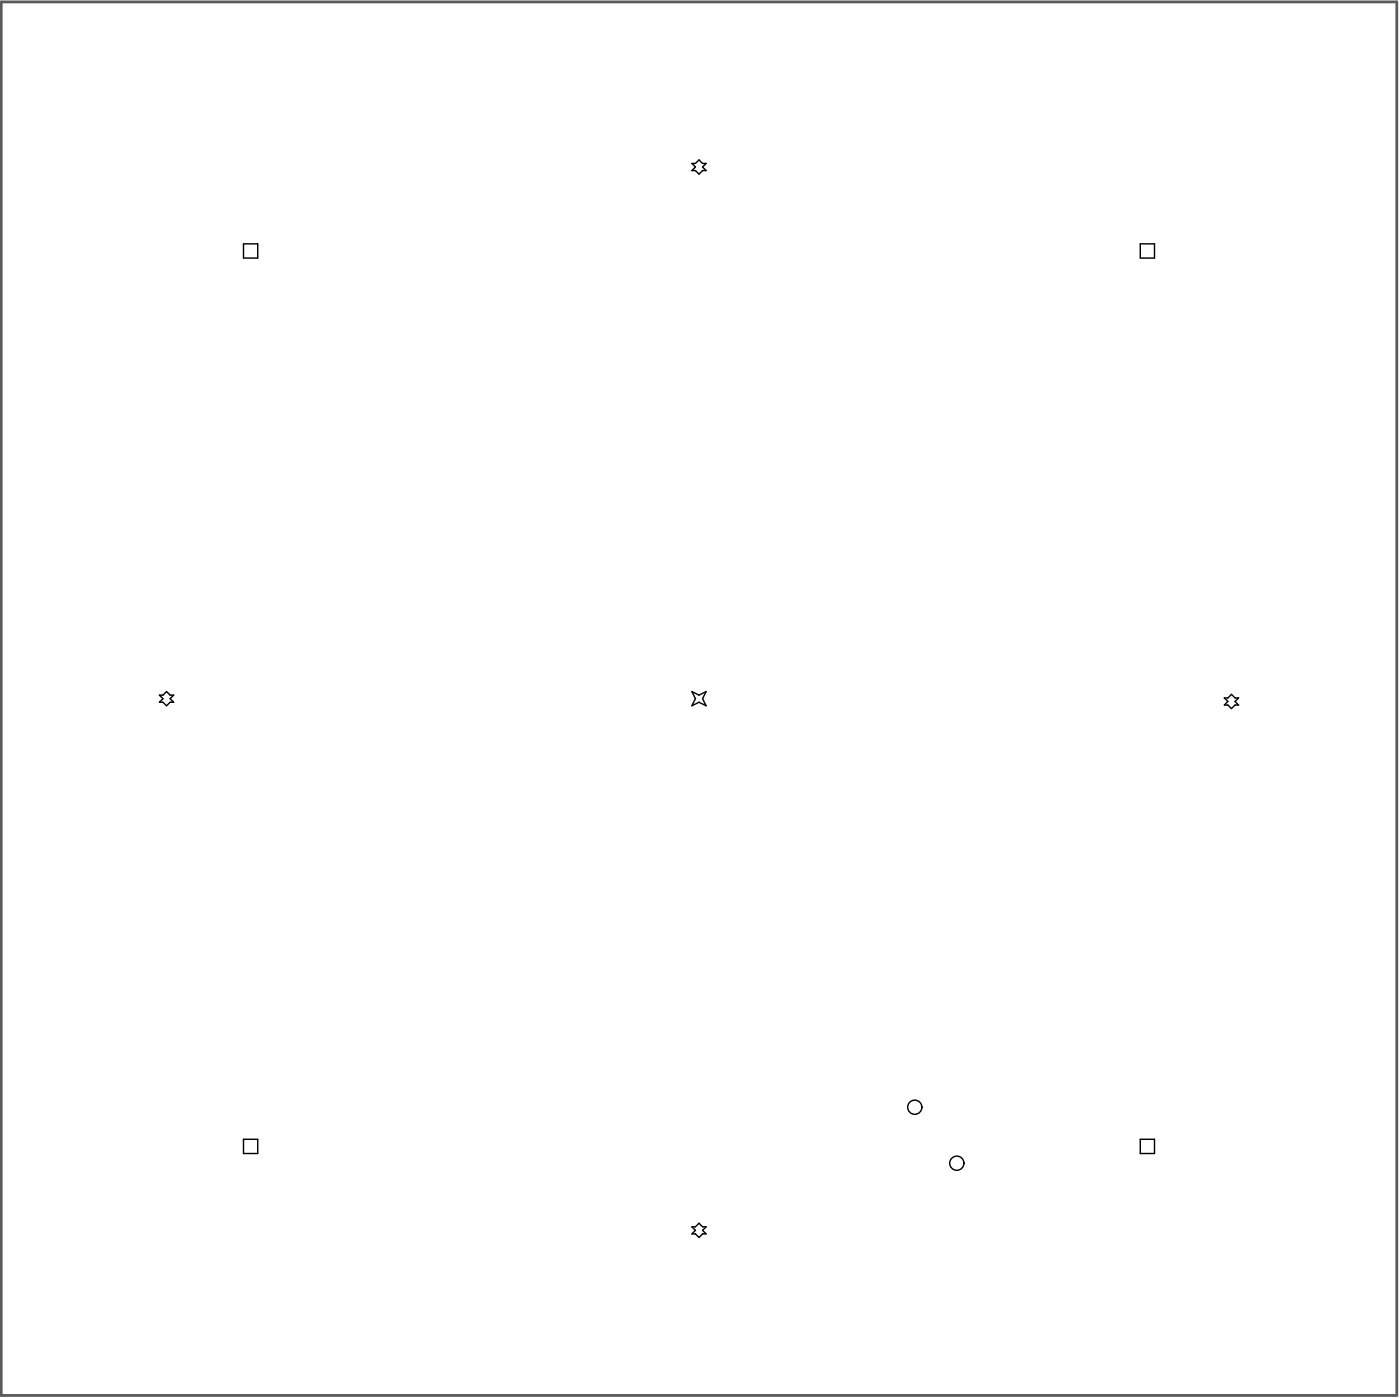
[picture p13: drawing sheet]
<svg xmlns="http://www.w3.org/2000/svg" width="167mm" height="166mm" viewBox="0 0 167 166" stroke-linecap="round" stroke-linejoin="round" font-family="sans-serif">
<path d="M.1 .2h166v165.7h-166z" fill="none" stroke="#5a5a5a" stroke-width=".33"/>
<g fill="none" stroke="#000" stroke-width=".17">
<path d="M82.3 19.4h.4l.4-.4 .5 .4h.4l-.4 .4 .4 .5h-.4l-.5 .4-.4-.4h-.4l.4-.5zM29 29h1.7v1.7h-1.7zM135.6 29h1.7v1.7h-1.7zM19 82.6h.4l.4-.4 .4 .4h.5l-.5 .4 .5 .5h-.5l-.4 .4-.4-.4h-.4l.4-.5zM82.3 82.2l.8 .4 .9-.4-.4 .8 .4 .9-.9-.4-.8 .4 .4-.9zM145.6 83h.4l.5-.5 .4 .5h.4l-.4 .4 .4 .4h-.4l-.4 .4-.5-.4h-.4l.4-.4zM29 135.4h1.7v1.7h-1.7zM135.6 135.4h1.7v1.7h-1.7zM82.3 145.8h.4l.4-.4 .5 .4h.4l-.4 .4 .4 .5h-.4l-.5 .4-.4-.4h-.4l.4-.5z"/>
<circle cx="108.8" cy="131.6" r=".85"/>
<circle cx="113.8" cy="138.3" r=".85"/>
</g>
</svg>
